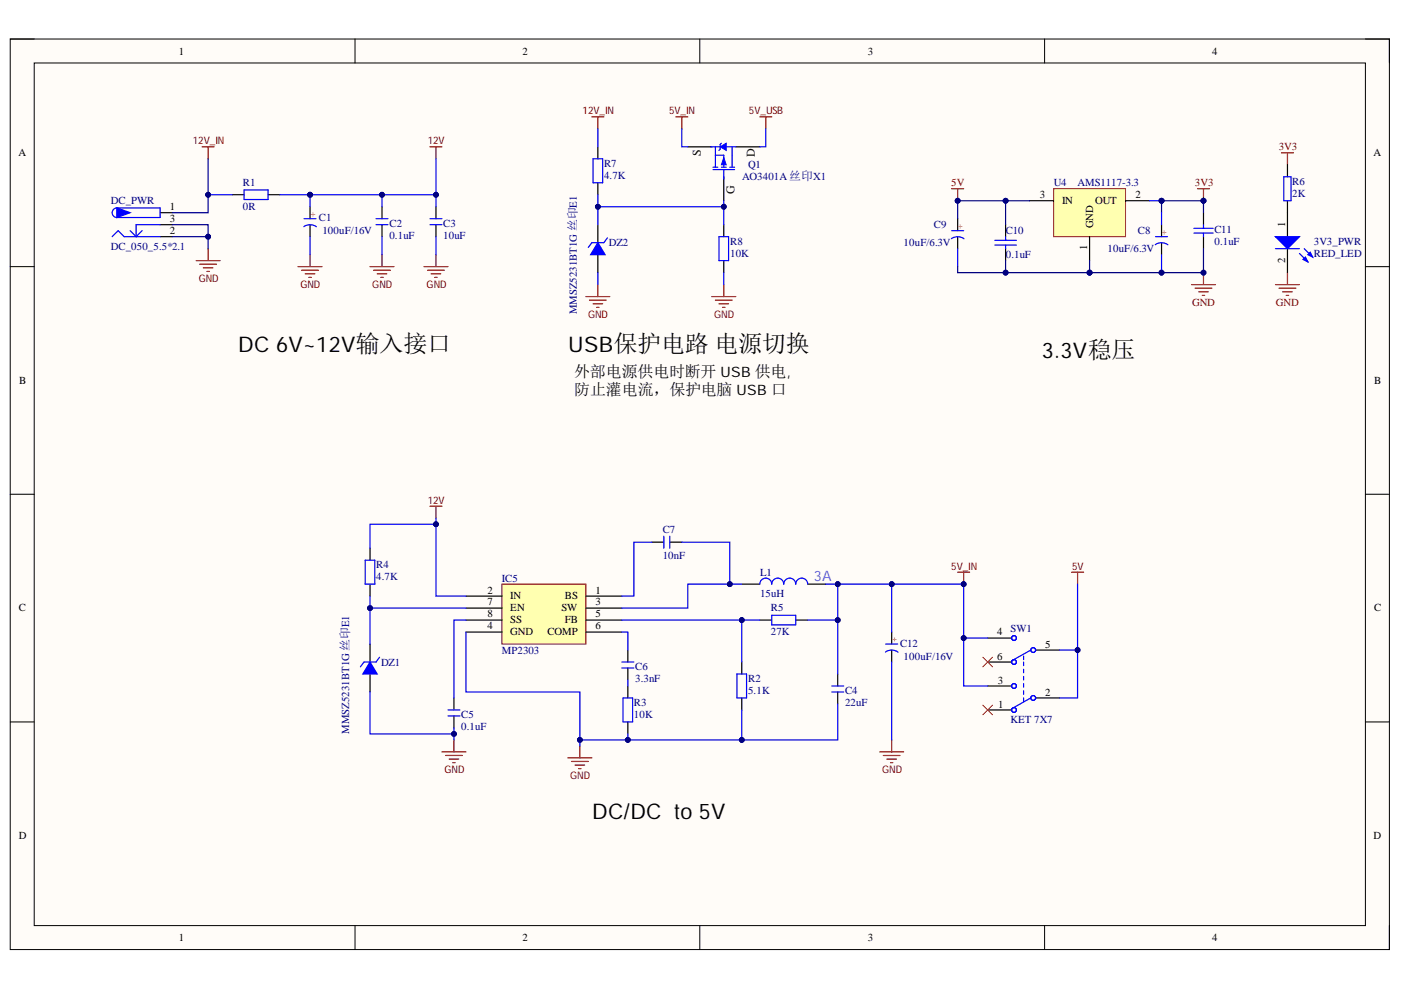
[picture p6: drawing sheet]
<svg xmlns="http://www.w3.org/2000/svg" width="297mm" height="210mm" viewBox="0 0 297 210" stroke-linecap="round" stroke-linejoin="round" font-family="sans-serif">
<defs><g id="words">
<g font-size="4.6">
<text x="50.5" y="74.6">DC 6V~12V输入接口</text>
<text x="120.5" y="74.6">USB保护电路 电源切换</text>
<text x="220.9" y="75.9">3.3V稳压</text>
<text x="125.5" y="173.7">DC/DC to 5V</text>
</g>
<g font-size="3.4">
<text x="121.7" y="80">外部电源供电时断开 USB 供电,</text>
<text x="121.7" y="83.8">防止灌电流，保护电脑 USB 口</text>
</g>
<text font-size="3" fill="#4a86e8" x="172.6" y="123.2">3A</text>
<g font-size="2.5" fill="#080d02">
<text x="148.6" y="33.1" transform="rotate(-90 148.6 33.1)">S</text>
<text x="160" y="33.4" transform="rotate(-90 160 33.4)">D</text>
<text x="155.7" y="41.1" transform="rotate(-90 155.7 41.1)">G</text>
</g>
<g font-size="2.3">
<text x="37.9" y="11.6">1</text>
<text x="110.8" y="11.6">2</text>
<text x="184" y="11.6">3</text>
<text x="257" y="11.6">4</text>
<text x="3.9" y="33.1">A</text>
<text x="291.2" y="33.1">A</text>
<text x="36" y="44.5">1</text>
<text x="36" y="47.1">3</text>
<text x="220.4" y="42">3</text>
<text x="225.2" y="43.3">IN</text>
<text x="232.2" y="43.3">OUT</text>
<text x="240.7" y="42">2</text>
<text x="36" y="49.7">2</text>
<text x="230.5" y="53.1" transform="rotate(-90 230.5 53.1)">1</text>
<text x="231.8" y="48.4" transform="rotate(-90 231.8 48.4)">GND</text>
<text x="272.5" y="48.2" transform="rotate(-90 272.5 48.2)">1</text>
<text x="272.5" y="55.8" transform="rotate(-90 272.5 55.8)">2</text>
<text x="4.1" y="81.4">B</text>
<text x="291.3" y="81.4">B</text>
<text x="103.4" y="125.8">2</text>
<text x="126.3" y="125.8">1</text>
<text x="4" y="129.6">C</text>
<text x="103.4" y="128.4">7</text>
<text x="103.4" y="130.9">8</text>
<text x="108.2" y="127.1">IN</text>
<text x="108.2" y="129.6">EN</text>
<text x="119" y="129.6">SW</text>
<text x="119.8" y="127.1">BS</text>
<text x="126.3" y="128.4">3</text>
<text x="126.3" y="130.9">5</text>
<text x="291.3" y="129.6">C</text>
<text x="103.4" y="133.4">4</text>
<text x="108.2" y="132.2">SS</text>
<text x="108.2" y="134.7">GND</text>
<text x="116.1" y="134.7">COMP</text>
<text x="119.8" y="132.2">FB</text>
<text x="126.3" y="133.4">6</text>
<text x="211.4" y="134.7">4</text>
<text x="221.6" y="137.3">5</text>
<text x="211.4" y="139.9">6</text>
<text x="211.6" y="144.9">3</text>
<text x="221.6" y="147.5">2</text>
<text x="211.6" y="150">1</text>
<text x="4" y="177.9">D</text>
<text x="291.2" y="177.9">D</text>
<text x="37.9" y="199.5">1</text>
<text x="110.8" y="199.5">2</text>
<text x="184" y="199.5">3</text>
<text x="257" y="199.5">4</text>
</g>
<g font-size="2.3" fill="#000080">
<text x="128.1" y="35.4">R7</text>
<text x="158.6" y="35.7">Q1</text>
<text x="51.5" y="39.5">R1</text>
<text x="128.1" y="37.9">4.7K</text>
<text x="157.3" y="38.1">AO3401A丝印X1</text>
<text x="223.4" y="39.5">U4</text>
<text x="228.5" y="39.5">AMS1117-3.3</text>
<text x="274" y="39.2">R6</text>
<text x="274" y="41.8">2K</text>
<text x="23.5" y="43.3">DC_PWR</text>
<text x="51.5" y="44.5">0R</text>
<text x="67.6" y="46.8">C1</text>
<text x="23.5" y="53">DC_050_5.5*2.1</text>
<text x="68.3" y="49.7">100uF/16V</text>
<text x="82.6" y="48.1">C2</text>
<text x="82.6" y="50.7">0.1uF</text>
<text x="94" y="48.1">C3</text>
<text x="94" y="50.7">10uF</text>
<text x="129.1" y="52.2">DZ2</text>
<text x="154.8" y="52">R8</text>
<text x="191.6" y="52.2">10uF/6.3V</text>
<text x="198" y="48.3">C9</text>
<text x="213.2" y="49.7">C10</text>
<text x="234.8" y="53.5">10uF/6.3V</text>
<text x="241.2" y="49.7">C8</text>
<text x="257.5" y="49.4">C11</text>
<text x="257.5" y="52">0.1uF</text>
<text x="278.5" y="52">3V3_PWR</text>
<text x="154.8" y="54.5">10K</text>
<text x="213.2" y="54.8">0.1uF</text>
<text x="278.5" y="54.5">RED_LED</text>
<text x="122.3" y="66.7" transform="rotate(-90 122.3 66.7)">MMSZ5231BT1G 丝印E1</text>
<text x="140.5" y="112.9">C7</text>
<text x="140.5" y="118.5">10nF</text>
<text x="79.8" y="120.5">R4</text>
<text x="79.8" y="123.1">4.7K</text>
<text x="106.4" y="123.3">IC5</text>
<text x="161.1" y="122">L1</text>
<text x="161.1" y="126.6">15uH</text>
<text x="163.4" y="129.6">R5</text>
<text x="163.4" y="134.7">27K</text>
<text x="190.8" y="137.1">C12</text>
<text x="214.3" y="134">SW1</text>
<text x="80.8" y="141.1">DZ1</text>
<text x="106.4" y="138.6">MP2303</text>
<text x="134.7" y="142.2">C6</text>
<text x="191.6" y="139.9">100uF/16V</text>
<text x="134.4" y="149.8">R3</text>
<text x="134.7" y="144.7">3.3nF</text>
<text x="158.6" y="144.7">R2</text>
<text x="158.6" y="147.2">5.1K</text>
<text x="179.2" y="147.2">C4</text>
<text x="179.2" y="149.8">22uF</text>
<text x="74" y="155.6" transform="rotate(-90 74 155.6)">MMSZ5231BT1G 丝印E1</text>
<text x="97.8" y="152.3">C5</text>
<text x="97.8" y="154.8">0.1uF</text>
<text x="134.4" y="152.3">10K</text>
<text x="214.3" y="153.3">KET 7X7</text>
</g>
<g font-size="2.3" fill="#800000">
<text x="271.1" y="31.9">3V3</text>
<text x="201.7" y="39.5">5V</text>
<text x="253.3" y="39.5">3V3</text>
<text x="252.7" y="64.9">GND</text>
<text x="270.5" y="64.9">GND</text>
</g>
<g font-size="2.2" fill="#800000">
<text x="123.5" y="24.3">12V_IN</text>
<text x="141.9" y="24.3">5V_IN</text>
<text x="158.8" y="24.3">5V_USB</text>
<text x="40.9" y="30.6">12V_IN</text>
<text x="90.7" y="30.6">12V</text>
<text x="42.1" y="59.8">GND</text>
<text x="63.7" y="61.1">GND</text>
<text x="78.9" y="61.1">GND</text>
<text x="90.4" y="61.1">GND</text>
<text x="124.7" y="67.4">GND</text>
<text x="151.4" y="67.4">GND</text>
<text x="90.7" y="106.8">12V</text>
<text x="201.7" y="120.8">5V_IN</text>
<text x="227.3" y="120.8">5V</text>
<text x="94.2" y="164">GND</text>
<text x="120.9" y="165.2">GND</text>
<text x="187" y="164">GND</text>
</g>
<g font-size="1.9" fill="#f00">
<text x="65.9" y="44.9" transform="rotate(90 65.9 44.9)">+</text>
<text x="203.2" y="47.4" transform="rotate(90 203.2 47.4)">+</text>
<text x="246.4" y="48.7" transform="rotate(90 246.4 48.7)">+</text>
<text x="189.2" y="135.1" transform="rotate(90 189.2 135.1)">+</text>
</g>
</g></defs>
<path d="M2.2 8.3h292.4v193h-292.4z" fill-rule="evenodd" fill="#fffcf8"/>
<path d="M2.2 8.3h292.4v193h-292.4z" fill="none" stroke="#000" stroke-width=".21"/>
<path d="M7.3 13.4h282.2v182.8h-282.2z" fill-rule="evenodd" fill="#fffcf8"/>
<g fill="none" stroke="#000" stroke-width=".21">
<path d="M2.2 8.3h5.1M7.3 13.4h282.2v182.8h-282.2zM75.3 8.3v5M148.4 8.3v5M221.5 8.3v5.1M289.5 8.3h5.1v5.1M2.2 56.5h5.1M289.5 56.5h5.1M2.2 104.8h5.1M289.5 104.8h5.1M2.2 153.1h5.1M289.5 153.1h5.1"/>
<path d="M75.3 196.2v5.1M148.4 196.2v5.1M221.5 196.2v5.1M294.6 196.2v5.1"/>
</g>
<path d="M91.2 107.3h2.5M92.4 107.3v2.6M203 121.3h2.6M204.3 121.3v2.6" fill="none" stroke="#800000" stroke-width=".25"/>
<path d="M138.2 115h2.5M142 115h2.6" fill="none" stroke="#000" stroke-width=".25"/>
<path d="M140.7 113.7v2.5M142 113.7v2.5" fill="none" stroke="#00f" stroke-width=".25"/>
<circle cx="204.3" cy="123.9" r=".51" fill="#000080"/>
<circle cx="204.3" cy="123.9" r=".51" fill="none" stroke="#000080" stroke-width=".21"/>
<path d="M78.5 116.2v2.6M78.5 123.9v2.5M157.3 123.9h3.8M161.1 131.5h2.5M168.7 131.5h2.6M171.3 123.9h3.8" fill="none" stroke="#000" stroke-width=".25"/>
<path d="M77.4 118.8h2.1v5.1h-2.1zM161.1 123.9a1.27 1.27 0 0 1 1.3-1.3 1.27 1.27 0 0 1 1.2 1.3 1.27 1.27 0 0 1 1.3-1.3 1.27 1.27 0 0 1 1.3 1.3 1.27 1.27 0 0 1 1.2-1.3 1.27 1.27 0 0 1 1.3 1.3 1.27 1.27 0 0 1 1.3-1.3 1.27 1.27 0 0 1 1.3 1.3M163.6 130.5h5.1v2h-5.1z" fill="none" stroke="#00f" stroke-width=".25"/>
<path d="M42.8 31.1h2.6M44.1 31.1v2.6M91.2 31.1h2.5M92.4 31.1v2.6" fill="none" stroke="#800000" stroke-width=".25"/>
<path d="M106.4 123.9h17.8v12.7h-17.8z" fill-rule="evenodd" fill="#ffffb0"/>
<path d="M106.4 123.9h17.8v12.7h-17.8z" fill="none" stroke="#800000" stroke-width=".21"/>
<g fill="none" stroke="#000" stroke-width=".25">
<path d="M34 45.1h2.5M34 50.2h2.5M34 47.6h2.5M49.2 41.3h2.6M56.8 41.3h2.6M65.7 43.8v2.6M65.7 47.6v2.6M98.8 126.4h7.6M98.8 128.9h7.6M98.8 131.5h7.6M98.8 134h7.6M124.2 126.4h7.6"/>
<path d="M124.2 128.9h7.6M124.2 131.5h7.6M124.2 134h7.6"/>
</g>
<path d="M23.8 50.2l1.3-1.3 1.2 1.3h7.7M24.8 44.1a1.02 1.02 0 0 0-1 1 1.02 1.02 0 0 0 1 1M24.8 44.1h9.2v2h-9.2M24.8 44.1v2M27.6 48.9l1.3 1.3M30.1 48.9l-1.2 1.3M34 47.6h-5.1v2.6M51.8 40.3h5v2h-5zM64.4 48.1a2.29 2.29 0 0 1 2.7 0M64.5 46.4h2.5" fill="none" stroke="#00f" stroke-width=".25"/>
<path d="M24.8 44.1l2.8 1-2.8 1z" fill="#00f"/>
<g fill="none" stroke="#00f" stroke-width=".25">
<path d="M24.8 44.1l2.8 1-2.8 1zM79.7 47.6h2.6M79.7 46.4h2.6M91.2 47.6h2.5M91.2 46.4h2.5M95 151.8h2.5M95 150.5h2.5M131.8 141.6h2.6M131.8 140.4h2.6M132.1 148h2v5.1h-2zM156.3 142.9h2v5.1h-2zM176.3 146.7h2.6"/>
<path d="M176.3 145.4h2.6"/>
</g>
<g fill="none" stroke="#000" stroke-width=".25">
<path d="M81 43.8v2.6M81 47.6v2.6M92.4 43.8v2.6M92.4 47.6v2.6M133.1 137.8v2.6M96.2 148v2.5M96.2 151.8v2.5M133.1 141.6v2.6M133.1 145.4v2.6M133.1 153.1v2.5M157.3 140.4v2.5M157.3 148v2.5"/>
<path d="M177.6 142.9v2.5M177.6 146.7v2.6"/>
</g>
<g fill="none" stroke="#800000" stroke-width=".25">
<path d="M41.6 55.3h5.1M42.3 56h3.6M43.1 56.8h2M43.9 57.5h.5M44.1 52.7v2.6M63.2 56.5h5.1M64 57.3h3.5M64.7 58.1h2.1M65.5 58.8h.5M65.7 54v2.5M78.5 56.5h5M79.2 57.3h3.6"/>
<path d="M80 58.1h2M80.7 58.8h.5M81 54v2.5M89.9 56.5h5.1M90.7 57.3h3.5M91.4 58.1h2M92.2 58.8h.5M92.4 54v2.5M93.7 159.4h5.1M96.2 156.9v2.5M122.9 158.1v2.6M94.5 160.2h3.5"/>
<path d="M95.2 160.9h2.1M96 161.7h.5M120.4 160.7h5.1M121.2 161.4h3.5M121.9 162.2h2.1M122.7 163h.5"/>
</g>
<path d="M223.4 40h15.2v10.2h-15.2z" fill-rule="evenodd" fill="#ffffb0"/>
<path d="M223.4 40h15.2v10.2h-15.2z" fill="none" stroke="#800000" stroke-width=".21"/>
<path d="M218.3 42.6h5.1M231 50.2v5.1M238.6 42.6h5.1" fill="none" stroke="#000" stroke-width=".25"/>
<path d="M271.7 32.4h2.5M273 32.4v2.5M201.8 40h2.5M203 40v2.6" fill="none" stroke="#800000" stroke-width=".25"/>
<circle cx="203" cy="42.6" r=".51" fill="#000080"/>
<circle cx="203" cy="42.6" r=".51" fill="none" stroke="#000080" stroke-width=".21"/>
<path d="M253.9 40h2.5M255.2 40v2.6" fill="none" stroke="#800000" stroke-width=".25"/>
<circle cx="255.2" cy="42.6" r=".51" fill="#000080"/>
<circle cx="255.2" cy="42.6" r=".51" fill="none" stroke="#000080" stroke-width=".21"/>
<path d="M273 34.9v2.6M213.2 47.6v2.6M213.2 52.7v2.6M255.2 45.1v2.5M255.2 50.2v2.5M273 42.6v2.5" fill="none" stroke="#000" stroke-width=".25"/>
<path d="M272.2 37.5h1.5v5.1h-1.5zM210.9 52h4.6M210.9 51h4.6M213.2 50.2v.8M213.2 52v.7M253.1 49.4h4.1M253.1 48.4h4.1M255.2 47.6v.8M255.2 49.4v.8" fill="none" stroke="#00f" stroke-width=".25"/>
<path d="M255.2 57.8v2.5M252.6 60.3h5.1M253.4 61.1h3.5M254.1 61.9h2.1M254.9 62.6h.5" fill="none" stroke="#800000" stroke-width=".25"/>
<circle cx="255.2" cy="57.8" r=".51" fill="#000080"/>
<circle cx="255.2" cy="57.8" r=".51" fill="none" stroke="#000080" stroke-width=".21"/>
<path d="M273 45.1v5.1M273 52.7v5.1" fill="none" stroke="#000" stroke-width=".25"/>
<path d="M270.4 50.2h5.1l-2.5 2.5z" fill="#00f"/>
<path d="M270.4 50.2h5.1l-2.5 2.5zM275.5 53.7l1.8 1.8M276.5 52.7l1.8 1.8" fill="none" stroke="#00f" stroke-width=".25"/>
<path d="M276.3 55l.5-.5 .5 1z" fill="#00f"/>
<path d="M276.3 55l.5-.5 .5 1z" fill="none" stroke="#00f" stroke-width=".25"/>
<path d="M277.3 54l.5-.5 .5 1z" fill="#00f"/>
<path d="M270.4 52.7h5.1M277.3 54l.5-.5 .5 1z" fill="none" stroke="#00f" stroke-width=".25"/>
<path d="M273 57.8v2.5M270.4 60.3h5.1M271.2 61.1h3.5M271.9 61.9h2.1M272.7 62.6h.5" fill="none" stroke="#800000" stroke-width=".25"/>
<path d="M78.5 136.6v3.8M78.5 142.9v3.8" fill="none" stroke="#000" stroke-width=".25"/>
<path d="M78.5 140.4l1.5 2.5h-3.1z" fill="#00f"/>
<g fill="none" stroke="#00f" stroke-width=".25">
<path d="M151.2 36h4.5M151.2 35.4h1M151.7 32.9h1.8v2.5M152.9 35.4h1.1M153.5 36v2M154.7 35.4h1M155.2 31.1v4.3M201.7 50.6a2.3 2.3 0 0 1 2.7 0M201.8 48.9h2.5M244.9 51.9a2.26 2.26 0 0 1 2.7 0M245 50.2h2.5M80.5 139.3l-.8 1.1h-2.5l-.8 1"/>
<path d="M187.7 138.3a2.27 2.27 0 0 1 2.7 0M187.8 136.6h2.5M217 139.1v.8M218.5 137.8l-4 2.3M78.5 140.4l1.5 2.5h-3.1zM217 140.4v.7M217 141.9v.7M217 143.4v.8M217 144.9v.8M217 146.5v.7M217 148v.8M218.5 148l-4 2.3"/>
<circle cx="215" cy="135.3" r=".51"/>
<circle cx="219.1" cy="137.8" r=".51"/>
<circle cx="215" cy="145.4" r=".51"/>
<circle cx="215" cy="140.4" r=".51"/>
<circle cx="215" cy="150.5" r=".51"/>
<circle cx="219.1" cy="148" r=".51"/>
</g>
<g fill="none" stroke="#000" stroke-width=".25">
<path d="M145.8 31.1h5.1M153.5 37.5v5.1M156 31.1h5.1M203 46.4v2.5M203 50.2v2.5M246.3 47.6v2.6M246.3 51.5v2.5M189.1 134v2.6M189.1 137.8v2.6M209.4 135.3h5.1M219.6 137.8h5.1M209.4 150.5h5.1"/>
<path d="M209.4 145.4h5.1M209.4 140.4h5.1M219.6 148h5.1"/>
</g>
<path d="M227.2 121.3h2.5M228.5 121.3v2.6M186.5 159.4h5.1M189.1 156.9v2.5M187.3 160.2h3.5M188 160.9h2.1M188.8 161.7h.5" fill="none" stroke="#800000" stroke-width=".25"/>
<path d="M208.4 139.4l2 2M210.4 139.4l-2 2M208.4 149.5l2 2M210.4 149.5l-2 2" fill="none" stroke="#f00" stroke-width=".21"/>
<path d="M153.5 33.4l.5 1.5h-1.1z" fill="#00f"/>
<path d="M153.5 33.4l.5 1.5h-1.1z" fill="none" stroke="#00f" stroke-width=".21"/>
<path d="M152.7 31.1l1.3-.7v1.5z" fill="#00f"/>
<path d="M152.7 31.1l1.3-.7v1.5z" fill="none" stroke="#00f" stroke-width=".21"/>
<path d="M150.7 31.1h2M151.7 31.1v4.3M152.9 30.4l-.2 .2v1l-.3 .3M154 31.1h2" fill="none" stroke="#00f" stroke-width=".25"/>
<path d="M126.8 47.6v3.9M126.8 54v3.8" fill="none" stroke="#000" stroke-width=".25"/>
<path d="M126.8 51.5l1.5 2.5h-3.1z" fill="#00f"/>
<path d="M125.7 33.7h2.1v5.1h-2.1zM126.8 51.5l1.5 2.5h-3.1zM128.8 50.4l-.8 1.1h-2.5l-.8 1M152.4 50.2h2.1v5.1h-2.1zM92.4 109.9v1.3h-13.9v5" fill="none" stroke="#00f" stroke-width=".25"/>
<g fill="none" stroke="#800000" stroke-width=".25">
<path d="M125.5 24.8h2.5M126.8 24.8v2.5M143.3 24.8h2.5M144.6 24.8v2.5M161.1 24.8h2.5M162.4 24.8v2.5M124.2 62.9h5.1M125 63.6h3.5M125.7 64.4h2.1M126.5 65.2h.5M126.8 60.3v2.6M150.9 62.9h5.1"/>
<path d="M151.7 63.6h3.5M152.4 64.4h2.1M153.2 65.2h.5M153.5 60.3v2.6"/>
</g>
<path d="M126.8 31.1v2.6M126.8 38.8v2.5M153.5 47.6v2.6M153.5 55.3v2.5" fill="none" stroke="#000" stroke-width=".25"/>
<circle cx="92.4" cy="111.2" r=".51" fill="#000080"/>
<circle cx="92.4" cy="111.2" r=".51" fill="none" stroke="#000080" stroke-width=".21"/>
<path d="M92.4 111.2v15.2h6.4" fill="none" stroke="#00f" stroke-width=".25"/>
<circle cx="92.4" cy="111.2" r=".51" fill="#000080"/>
<circle cx="92.4" cy="111.2" r=".51" fill="none" stroke="#000080" stroke-width=".21"/>
<path d="M144.6 115h10.1v8.9" fill="none" stroke="#00f" stroke-width=".25"/>
<circle cx="154.7" cy="123.9" r=".51" fill="#000080"/>
<circle cx="154.7" cy="123.9" r=".51" fill="none" stroke="#000080" stroke-width=".21"/>
<path d="M138.2 115h-3.8v11.4h-2.6M78.5 128.9v7.7" fill="none" stroke="#00f" stroke-width=".25"/>
<circle cx="78.4" cy="128.9" r=".51" fill="#000080"/>
<circle cx="78.4" cy="128.9" r=".51" fill="none" stroke="#000080" stroke-width=".21"/>
<path d="M78.5 126.4v2.5h20.3" fill="none" stroke="#00f" stroke-width=".25"/>
<circle cx="78.4" cy="128.9" r=".51" fill="#000080"/>
<circle cx="78.4" cy="128.9" r=".51" fill="none" stroke="#000080" stroke-width=".21"/>
<path d="M171.3 131.5h6.3" fill="none" stroke="#00f" stroke-width=".25"/>
<circle cx="177.6" cy="131.5" r=".51" fill="#000080"/>
<circle cx="177.6" cy="131.5" r=".51" fill="none" stroke="#000080" stroke-width=".21"/>
<path d="M92.4 33.7v7.6" fill="none" stroke="#00f" stroke-width=".25"/>
<circle cx="92.4" cy="41.3" r=".51" fill="#000080"/>
<circle cx="92.4" cy="41.3" r=".51" fill="none" stroke="#000080" stroke-width=".21"/>
<path d="M44.1 33.7v11.4h-7.6" fill="none" stroke="#000080" stroke-width=".25"/>
<circle cx="44.1" cy="41.3" r=".51" fill="#000080"/>
<circle cx="44.1" cy="41.3" r=".51" fill="none" stroke="#000080" stroke-width=".21"/>
<path d="M157.3 131.5v8.9" fill="none" stroke="#00f" stroke-width=".25"/>
<circle cx="157.3" cy="131.5" r=".51" fill="#000080"/>
<circle cx="157.3" cy="131.5" r=".51" fill="none" stroke="#000080" stroke-width=".21"/>
<path d="M59.4 41.3h6.3M131.8 134h1.3v3.8" fill="none" stroke="#00f" stroke-width=".25"/>
<circle cx="65.7" cy="41.3" r=".51" fill="#000080"/>
<circle cx="65.7" cy="41.3" r=".51" fill="none" stroke="#000080" stroke-width=".21"/>
<path d="M44.1 41.3h5.1" fill="none" stroke="#00f" stroke-width=".25"/>
<circle cx="44.1" cy="41.3" r=".51" fill="#000080"/>
<circle cx="44.1" cy="41.3" r=".51" fill="none" stroke="#000080" stroke-width=".21"/>
<path d="M65.7 41.3v2.5" fill="none" stroke="#00f" stroke-width=".25"/>
<circle cx="65.7" cy="41.3" r=".51" fill="#000080"/>
<circle cx="65.7" cy="41.3" r=".51" fill="none" stroke="#000080" stroke-width=".21"/>
<path d="M81 41.3h11.4v2.5" fill="none" stroke="#00f" stroke-width=".25"/>
<circle cx="81" cy="41.3" r=".51" fill="#000080"/>
<circle cx="81" cy="41.3" r=".51" fill="none" stroke="#000080" stroke-width=".21"/>
<circle cx="92.4" cy="41.3" r=".51" fill="#000080"/>
<circle cx="92.4" cy="41.3" r=".51" fill="none" stroke="#000080" stroke-width=".21"/>
<path d="M65.7 41.3h15.3v2.5" fill="none" stroke="#00f" stroke-width=".25"/>
<circle cx="65.7" cy="41.3" r=".51" fill="#000080"/>
<circle cx="65.7" cy="41.3" r=".51" fill="none" stroke="#000080" stroke-width=".21"/>
<circle cx="81" cy="41.3" r=".51" fill="#000080"/>
<circle cx="81" cy="41.3" r=".51" fill="none" stroke="#000080" stroke-width=".21"/>
<path d="M98.8 131.5h-2.6v16.5" fill="none" stroke="#00f" stroke-width=".25"/>
<path d="M36.5 47.6h7.6v2.6" fill="none" stroke="#000080" stroke-width=".25"/>
<circle cx="44.1" cy="50.2" r=".51" fill="#000080"/>
<circle cx="44.1" cy="50.2" r=".51" fill="none" stroke="#000080" stroke-width=".21"/>
<path d="M133.1 144.2v1.2" fill="none" stroke="#00f" stroke-width=".25"/>
<path d="M36.5 50.2h7.6v2.5" fill="none" stroke="#000080" stroke-width=".25"/>
<circle cx="44.1" cy="50.2" r=".51" fill="#000080"/>
<circle cx="44.1" cy="50.2" r=".51" fill="none" stroke="#000080" stroke-width=".21"/>
<path d="M65.7 50.2v3.8M81 50.2v3.8M92.4 50.2v3.8M78.5 146.7v8.9h17.7" fill="none" stroke="#00f" stroke-width=".25"/>
<circle cx="96.2" cy="155.6" r=".51" fill="#000080"/>
<circle cx="96.2" cy="155.6" r=".51" fill="none" stroke="#000080" stroke-width=".21"/>
<path d="M177.6 149.3v7.6h-20.3" fill="none" stroke="#00f" stroke-width=".25"/>
<circle cx="157.3" cy="156.9" r=".51" fill="#000080"/>
<circle cx="157.3" cy="156.9" r=".51" fill="none" stroke="#000080" stroke-width=".21"/>
<path d="M157.3 150.5v6.4h-24.2" fill="none" stroke="#00f" stroke-width=".25"/>
<circle cx="133.1" cy="156.9" r=".51" fill="#000080"/>
<circle cx="133.1" cy="156.9" r=".51" fill="none" stroke="#000080" stroke-width=".21"/>
<circle cx="157.3" cy="156.9" r=".51" fill="#000080"/>
<circle cx="157.3" cy="156.9" r=".51" fill="none" stroke="#000080" stroke-width=".21"/>
<path d="M133.1 155.6v1.3h-10.2" fill="none" stroke="#00f" stroke-width=".25"/>
<circle cx="133.1" cy="156.9" r=".51" fill="#000080"/>
<circle cx="133.1" cy="156.9" r=".51" fill="none" stroke="#000080" stroke-width=".21"/>
<circle cx="122.9" cy="156.9" r=".51" fill="#000080"/>
<circle cx="122.9" cy="156.9" r=".51" fill="none" stroke="#000080" stroke-width=".21"/>
<path d="M246.3 42.6h8.9" fill="none" stroke="#000080" stroke-width=".25"/>
<circle cx="246.3" cy="42.6" r=".51" fill="#000080"/>
<circle cx="246.3" cy="42.6" r=".51" fill="none" stroke="#000080" stroke-width=".21"/>
<circle cx="255.2" cy="42.6" r=".51" fill="#000080"/>
<circle cx="255.2" cy="42.6" r=".51" fill="none" stroke="#000080" stroke-width=".21"/>
<path d="M231 55.3v2.5" fill="none" stroke="#000080" stroke-width=".25"/>
<circle cx="231" cy="57.8" r=".51" fill="#000080"/>
<circle cx="231" cy="57.8" r=".51" fill="none" stroke="#000080" stroke-width=".21"/>
<path d="M213.2 55.3v2.5" fill="none" stroke="#000080" stroke-width=".25"/>
<circle cx="213.2" cy="57.8" r=".51" fill="#000080"/>
<circle cx="213.2" cy="57.8" r=".51" fill="none" stroke="#000080" stroke-width=".21"/>
<path d="M213.2 42.6v5" fill="none" stroke="#000080" stroke-width=".25"/>
<circle cx="213.2" cy="42.6" r=".51" fill="#000080"/>
<circle cx="213.2" cy="42.6" r=".51" fill="none" stroke="#000080" stroke-width=".21"/>
<path d="M243.7 42.6h2.6" fill="none" stroke="#00f" stroke-width=".25"/>
<circle cx="246.3" cy="42.6" r=".51" fill="#000080"/>
<circle cx="246.3" cy="42.6" r=".51" fill="none" stroke="#000080" stroke-width=".21"/>
<path d="M255.2 42.6v2.5" fill="none" stroke="#000080" stroke-width=".25"/>
<circle cx="255.2" cy="42.6" r=".51" fill="#000080"/>
<circle cx="255.2" cy="42.6" r=".51" fill="none" stroke="#000080" stroke-width=".21"/>
<path d="M246.3 42.6v2.5" fill="none" stroke="#000080" stroke-width=".25"/>
<circle cx="246.3" cy="42.6" r=".51" fill="#000080"/>
<circle cx="246.3" cy="42.6" r=".51" fill="none" stroke="#000080" stroke-width=".21"/>
<path d="M203 52.7v3.8M246.3 45.1v2.5M246.3 54v3.8" fill="none" stroke="#00f" stroke-width=".25"/>
<circle cx="246.3" cy="57.8" r=".51" fill="#000080"/>
<circle cx="246.3" cy="57.8" r=".51" fill="none" stroke="#000080" stroke-width=".21"/>
<path d="M189.1 123.9v10.1" fill="none" stroke="#00f" stroke-width=".25"/>
<circle cx="189.1" cy="123.9" r=".51" fill="#000080"/>
<circle cx="189.1" cy="123.9" r=".51" fill="none" stroke="#000080" stroke-width=".21"/>
<path d="M204.3 135.3h5.1M189.1 140.4v16.5" fill="none" stroke="#00f" stroke-width=".25"/>
<circle cx="204.3" cy="135.3" r=".51" fill="#000080"/>
<circle cx="204.3" cy="135.3" r=".51" fill="none" stroke="#000080" stroke-width=".21"/>
<path d="M228.5 123.9v13.9h-3.8" fill="none" stroke="#00f" stroke-width=".25"/>
<circle cx="228.5" cy="137.8" r=".51" fill="#000080"/>
<circle cx="228.5" cy="137.8" r=".51" fill="none" stroke="#000080" stroke-width=".21"/>
<path d="M228.5 137.8v10.2h-3.8" fill="none" stroke="#00f" stroke-width=".25"/>
<circle cx="228.5" cy="137.8" r=".51" fill="#000080"/>
<circle cx="228.5" cy="137.8" r=".51" fill="none" stroke="#000080" stroke-width=".21"/>
<path d="M126.8 27.3v3.8M144.6 27.3v3.8h1.2M162.4 27.3v3.8h-1.3M126.8 57.8v2.5M153.5 42.6v1.2h-26.7" fill="none" stroke="#00f" stroke-width=".25"/>
<circle cx="153.5" cy="43.8" r=".51" fill="#000080"/>
<circle cx="153.5" cy="43.8" r=".51" fill="none" stroke="#000080" stroke-width=".21"/>
<circle cx="126.8" cy="43.8" r=".51" fill="#000080"/>
<circle cx="126.8" cy="43.8" r=".51" fill="none" stroke="#000080" stroke-width=".21"/>
<path d="M153.5 43.8v3.8" fill="none" stroke="#00f" stroke-width=".25"/>
<circle cx="153.5" cy="43.8" r=".51" fill="#000080"/>
<circle cx="153.5" cy="43.8" r=".51" fill="none" stroke="#000080" stroke-width=".21"/>
<path d="M153.5 57.8v2.5" fill="none" stroke="#00f" stroke-width=".25"/>
<path d="M203 56.5v1.3h28" fill="none" stroke="#000080" stroke-width=".25"/>
<circle cx="231" cy="57.8" r=".51" fill="#000080"/>
<circle cx="231" cy="57.8" r=".51" fill="none" stroke="#000080" stroke-width=".21"/>
<circle cx="213.2" cy="57.8" r=".51" fill="#000080"/>
<circle cx="213.2" cy="57.8" r=".51" fill="none" stroke="#000080" stroke-width=".21"/>
<path d="M218.3 42.6h-15.3v3.8" fill="none" stroke="#000080" stroke-width=".25"/>
<circle cx="213.2" cy="42.6" r=".51" fill="#000080"/>
<circle cx="213.2" cy="42.6" r=".51" fill="none" stroke="#000080" stroke-width=".21"/>
<circle cx="203" cy="42.6" r=".51" fill="#000080"/>
<circle cx="203" cy="42.6" r=".51" fill="none" stroke="#000080" stroke-width=".21"/>
<path d="M255.2 52.7v5.1h-24.2" fill="none" stroke="#000080" stroke-width=".25"/>
<circle cx="255.2" cy="57.8" r=".51" fill="#000080"/>
<circle cx="255.2" cy="57.8" r=".51" fill="none" stroke="#000080" stroke-width=".21"/>
<circle cx="246.3" cy="57.8" r=".51" fill="#000080"/>
<circle cx="246.3" cy="57.8" r=".51" fill="none" stroke="#000080" stroke-width=".21"/>
<circle cx="231" cy="57.8" r=".51" fill="#000080"/>
<circle cx="231" cy="57.8" r=".51" fill="none" stroke="#000080" stroke-width=".21"/>
<path d="M126.8 41.3v6.3" fill="none" stroke="#00f" stroke-width=".25"/>
<circle cx="126.8" cy="43.8" r=".51" fill="#000080"/>
<circle cx="126.8" cy="43.8" r=".51" fill="none" stroke="#000080" stroke-width=".21"/>
<path d="M98.8 134v12.7h24.1v11.4" fill="none" stroke="#00f" stroke-width=".25"/>
<circle cx="122.9" cy="156.9" r=".51" fill="#000080"/>
<circle cx="122.9" cy="156.9" r=".51" fill="none" stroke="#000080" stroke-width=".21"/>
<path d="M131.8 131.5h29.3" fill="none" stroke="#00f" stroke-width=".25"/>
<circle cx="157.3" cy="131.5" r=".51" fill="#000080"/>
<circle cx="157.3" cy="131.5" r=".51" fill="none" stroke="#000080" stroke-width=".21"/>
<path d="M157.3 123.9h-11.5v5h-14" fill="none" stroke="#00f" stroke-width=".25"/>
<circle cx="154.7" cy="123.9" r=".51" fill="#000080"/>
<circle cx="154.7" cy="123.9" r=".51" fill="none" stroke="#000080" stroke-width=".21"/>
<path d="M175.1 123.9h29.2v21.5h5.1" fill="none" stroke="#00f" stroke-width=".25"/>
<circle cx="204.3" cy="135.3" r=".51" fill="#000080"/>
<circle cx="204.3" cy="135.3" r=".51" fill="none" stroke="#000080" stroke-width=".21"/>
<circle cx="204.3" cy="123.9" r=".51" fill="#000080"/>
<circle cx="204.3" cy="123.9" r=".51" fill="none" stroke="#000080" stroke-width=".21"/>
<circle cx="189.1" cy="123.9" r=".51" fill="#000080"/>
<circle cx="189.1" cy="123.9" r=".51" fill="none" stroke="#000080" stroke-width=".21"/>
<circle cx="177.6" cy="123.9" r=".51" fill="#000080"/>
<circle cx="177.6" cy="123.9" r=".51" fill="none" stroke="#000080" stroke-width=".21"/>
<path d="M96.2 154.3v2.6" fill="none" stroke="#00f" stroke-width=".25"/>
<circle cx="96.2" cy="155.6" r=".51" fill="#000080"/>
<circle cx="96.2" cy="155.6" r=".51" fill="none" stroke="#000080" stroke-width=".21"/>
<path d="M177.6 123.9v19" fill="none" stroke="#00f" stroke-width=".25"/>
<circle cx="177.6" cy="131.5" r=".51" fill="#000080"/>
<circle cx="177.6" cy="131.5" r=".51" fill="none" stroke="#000080" stroke-width=".21"/>
<circle cx="177.6" cy="123.9" r=".51" fill="#000080"/>
<circle cx="177.6" cy="123.9" r=".51" fill="none" stroke="#000080" stroke-width=".21"/>
<use href="#words"/>
</svg>
